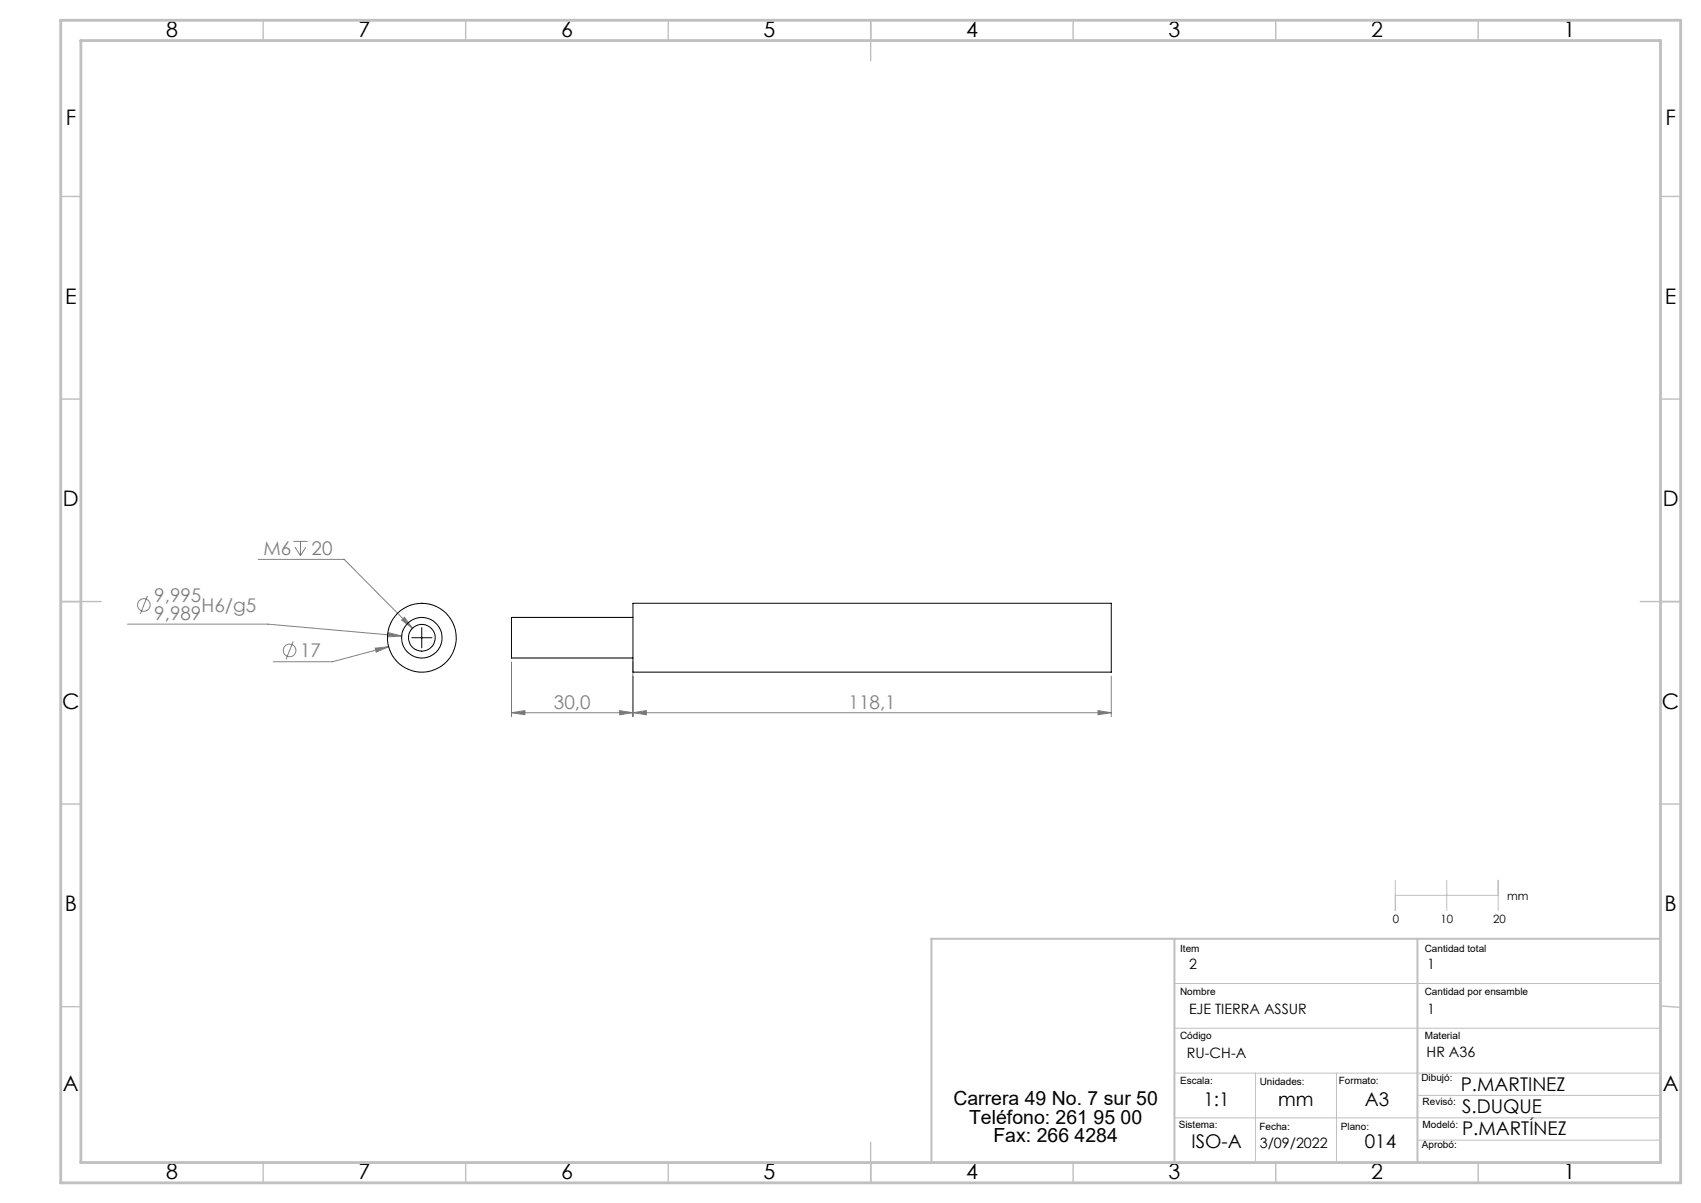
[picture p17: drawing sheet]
<svg xmlns="http://www.w3.org/2000/svg" width="420mm" height="297mm" viewBox="0 0 420 297" stroke-linecap="round" stroke-linejoin="round" font-family="sans-serif">
<defs><g id="words">
<g font-size="5.3">
<text x="41" y="9">8</text>
<text x="88.5" y="9">7</text>
<text x="138.5" y="9">6</text>
<text x="188.5" y="9">5</text>
<text x="238.5" y="9">4</text>
<text x="288.5" y="9">3</text>
<text x="338.5" y="9">2</text>
<text x="386" y="9">1</text>
<text x="16.2" y="30.8">F</text>
<text x="411.2" y="30.8">F</text>
<text x="16.1" y="75">E</text>
<text x="411.1" y="75">E</text>
<text x="15.5" y="125">D</text>
<text x="410.5" y="125">D</text>
<text x="15.4" y="175">C</text>
<text x="410.4" y="175">C</text>
<text x="16" y="225">B</text>
<text x="411" y="225">B</text>
<text x="15.5" y="269.3">A</text>
<text x="410.5" y="269.3">A</text>
<text x="41" y="291">8</text>
<text x="88.5" y="291">7</text>
<text x="138.5" y="291">6</text>
<text x="188.5" y="291">5</text>
<text x="238.5" y="291">4</text>
<text x="288.5" y="291">3</text>
<text x="338.5" y="291">2</text>
<text x="386" y="291">1</text>
</g>
<g font-size="4.8">
<text x="235.4" y="272.9">Carrera 49 No. 7 sur 50</text>
<text x="239.3" y="277.4">Teléfono: 261 95 00</text>
<text x="245.3" y="281.9">Fax: 266 4284</text>
</g>
<g font-size="4.7" fill="#808080">
<text x="65.1" y="137">M6</text>
<text x="76.9" y="137">20</text>
<text x="38.1" y="148.6">9,995</text>
<text x="38.1" y="153.1">9,989</text>
<text x="49.7" y="151.1">H6/g5</text>
<text x="74.1" y="162.3">17</text>
<text x="136.8" y="174.9">30,0</text>
<text x="209.5" y="174.9">118,1</text>
</g>
<g font-size="4.7">
<text x="360.7" y="269.2">P.MARTINEZ</text>
<text x="297.2" y="272.9">1:1</text>
<text x="315.6" y="272.9">mm</text>
<text x="337" y="272.9">A3</text>
<text x="361" y="274.8">S.DUQUE</text>
<text x="361" y="280.2">P.MARTÍNEZ</text>
<text x="294.2" y="283.5">ISO-A</text>
<text x="337" y="283.5">014</text>
</g>
<g font-size="3.5">
<text x="293.6" y="239.2">2</text>
<text x="352.4" y="239.2">1</text>
<text x="293.6" y="250.2">EJE TIERRA ASSUR</text>
<text x="352.4" y="250.2">1</text>
<text x="293.1" y="261.2">RU-CH-A</text>
<text x="352.2" y="261.1">HR A36</text>
<text x="311.1" y="283.5">3/09/2022</text>
</g>
<g font-size="2.8">
<text x="343.9" y="227.8">0</text>
<text x="355.7" y="227.8">10</text>
<text x="368.7" y="227.8">20</text>
<text x="372.2" y="222.3">mm</text>
</g>
<g font-size="2.5">
<text x="291.4" y="235.1">Item</text>
<text x="351.8" y="235.1">Cantidad total</text>
<text x="291.4" y="245.5">Nombre</text>
<text x="351.8" y="245.5">Cantidad por ensamble</text>
<text x="291.4" y="256.5">Código</text>
<text x="351.8" y="256.5">Material</text>
<text x="291.4" y="267.7">Escala:</text>
<text x="311" y="267.8">Unidades:</text>
<text x="330.6" y="267.7">Formato:</text>
<text x="351" y="267">Dibujó:</text>
<text x="351.3" y="272.9">Revisó:</text>
<text x="291" y="278.4">Sistema:</text>
<text x="311" y="279">Fecha:</text>
<text x="331.1" y="279">Plano:</text>
<text x="351.3" y="278.4">Modeló:</text>
<text x="351.1" y="283.5">Aprobó:</text>
</g>
</g></defs>
<g fill="none" stroke="#808080" stroke-width=".25">
<path d="M63.7 138.1h21.3l16.8 17M72.4 133.7h3.6M72.8 135.1l1.4 2.1M74.2 133.7v3.5M75.5 135.1l-1.3 2.1M31.5 154.1h34.6l33.1 2.9M36.4 147.1l-1.8 4.5M72.4 158.4l-1.8 4.4M95.9 156.2l3.3 .8-3.4 .2zM96 159.7l-13.9 3.7h-14.6M99.2 153.1l.7-.7 1.9 2.7zM92.6 160l3.4-.3-3.1 1.3z"/>
<path d="M126.3 176l3.3-.6v1.1zM126.3 163.4v13.5M126.3 176h148.1M153 175.4l3.3 .6-3.3 .5zM156.3 176l3.3-.6v1.1zM156.3 163.4v13.5M271.1 175.4l3.3 .6-3.3 .5zM274.4 166.9v10"/>
<circle cx="35.5" cy="149.4" r="1.55"/>
<circle cx="71.5" cy="160.6" r="1.55"/>
</g>
<path d="M101.7 157.4h4.9M104.1 154.9v5" fill="none" stroke="#000" stroke-width=".25"/>
<path d="M344.5 217.3v7.5M357.2 217.3v7.5M369.9 217.3v7.5M344.5 221h25.4M290 242.8h120M290 253.9h120M290 264.9h120M290 276h120M310 264.9v22.1M330 264.9v22.1M350 270.4h60M350 281.5h60" fill="none" stroke="#c0c0c0" stroke-width=".25"/>
<g fill="none" stroke="#c0c0c0" stroke-width=".35">
<path d="M65 5v5M115 5v5M165 5v5M215 5v10M265 5v5M315 5v5M365 5v5M15 48.5h5M410 48.5h5M15 98.5h5M410 98.5h5M15 148.5h10"/>
<path d="M405 148.5h10M15 198.5h5M410 198.5h5M15 248.5h5M410 248.4l5 .3M65 287v5M115 287v5M165 287v5M215 282v10M265 287v5M315 287v5M365 287v5"/>
</g>
<path d="M290 231.8v55.2M350 231.8v55.2M410 231.8h-180v55.2" fill="none" stroke="#c0c0c0" stroke-width=".5"/>
<path d="M15 5h400v287h-400zM20 10h390v277h-390z" fill="none" stroke="#c0c0c0" stroke-width=".7"/>
<path d="M99.9 152.4l-.7 .7 2.6 2zM92.6 160l.3 1 3.1-1.3zM95.9 156.2l-.1 1 3.4-.2zM126.3 176l3.3-.6v1.1zM153 175.4l3.3 .6-3.3 .5zM156.3 176l3.3-.6v1.1zM271.1 175.4l3.3 .6-3.3 .5z" fill="#808080"/>
<g fill="none" stroke="#000" stroke-width=".25">
<path d="M156.3 148.9h118.1v17h-118.1zM156.3 152.4h-30v10.1h30"/>
<circle cx="104.2" cy="157.4" r="8.5"/>
<circle cx="104.2" cy="157.4" r="5"/>
<circle cx="104.2" cy="157.4" r="3.3"/>
</g>
<use href="#words"/>
</svg>
